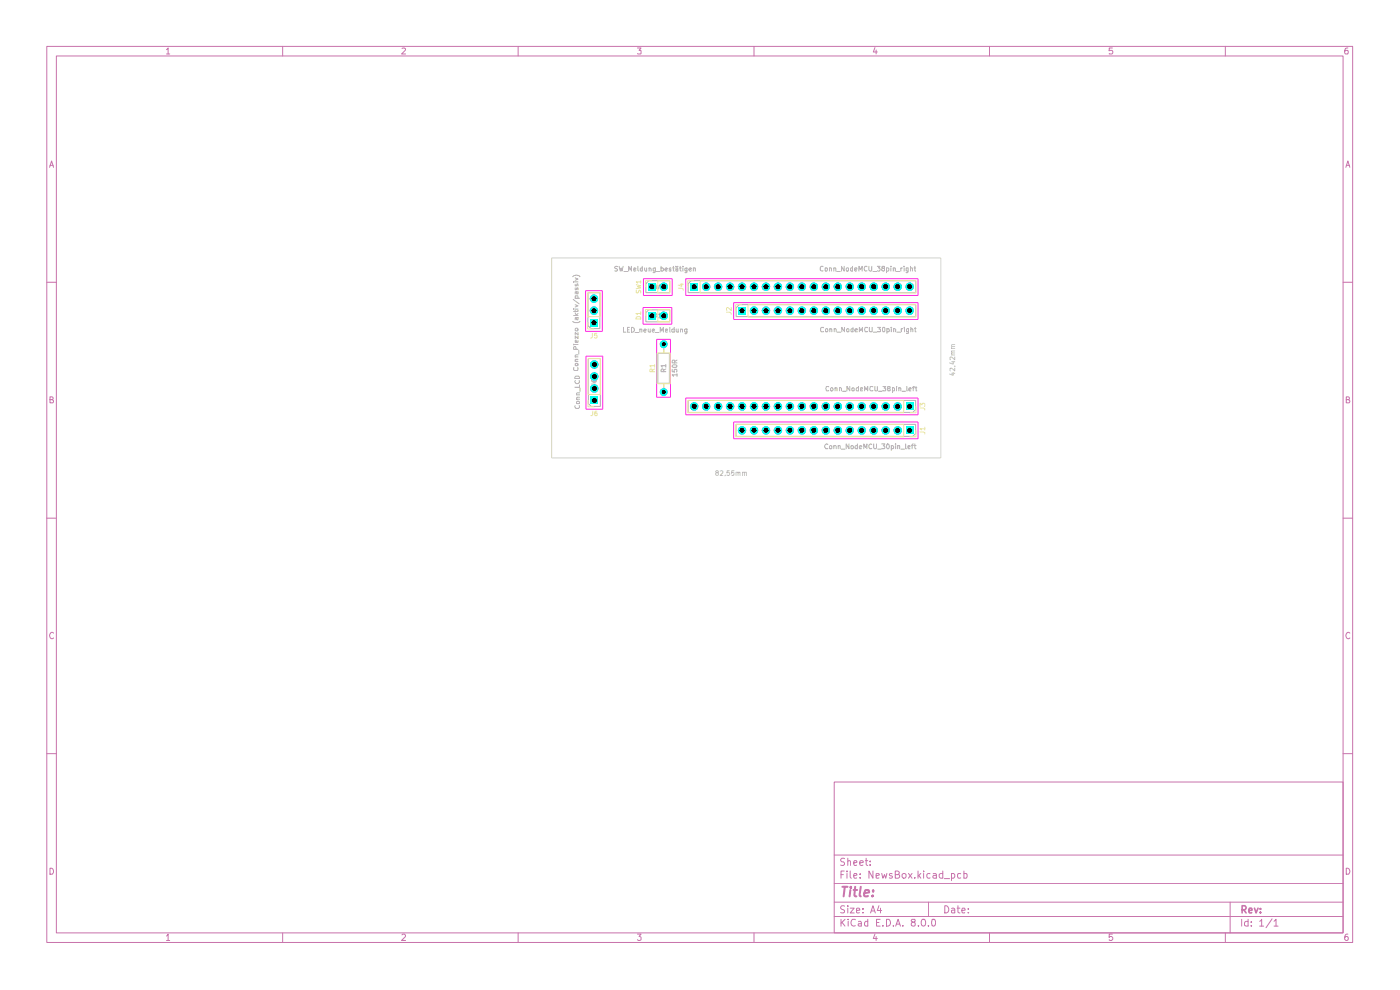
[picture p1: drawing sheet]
<svg xmlns="http://www.w3.org/2000/svg" width="297mm" height="210mm" viewBox="0 0 297 210" stroke-linecap="round" stroke-linejoin="round" font-family="sans-serif">
<g fill="none" stroke="#c872ab" stroke-width=".21">
<path d="M9.9 9.8h277.1v190.1h-277.1zM12 11.9h272.9v186h-272.9zM35.3 10.5l.4-.3v1.3M35.3 11.5h.7M60 9.8v2.1M85.3 10.3l.5-.1 .2 .3-.8 1h.8M109.9 9.8v2.1M135.2 10.2h.8l-.4 .5 .4 .1v.6h-.8M160 9.8v2.1M185.6 10.1l-.3 .9h.8M185.9 10.6v.9M209.9 9.8v2.1"/>
<path d="M236 10.2h-.7v.6h.7v.6h-.7M259.9 9.8v2.1M285.9 10.2l-.5 .1-.1 .4v.7l.6 .1v-.8h-.5l-.1 .2M10.5 35.5l.4-1.4 .5 1.4M10.6 35.1h.7M285.5 35.5l.4-1.4 .5 1.4M285.6 35.1h.7M9.9 59.9h2.1M284.9 59.9h2.1M10.6 84.8l.6-.1v-.4l-.6-.1v1.2h.6l.2-.4-.4-.2M285.6 84.8l.6-.1v-.4l-.6-.1v1.2h.6l.2-.4-.4-.2M9.9 109.9h2.1"/>
<path d="M284.9 109.9h2.1M11.4 134.3a.57 .57 0 0 0-.8 .1 .57 .57 0 0 0 0 .7l.3 .4 .5-.2M286.4 134.3a.57 .57 0 0 0-.8 .1 .57 .57 0 0 0 0 .7l.3 .4 .5-.2M9.9 159.9h2.1M284.9 159.9h2.1M177 165.9h107.9v32h-107.9zM10.6 184.2a.71 .71 0 0 1 .7 .4 .71 .71 0 0 1-.2 .8h-.5zM35.3 198.6l.4-.5v1.4M35.3 199.5h.7M60 197.9v2M85.3 198.3l.1-.2h.4l.2 .5-.8 .9h.8M109.9 197.9v2"/>
<path d="M135.2 198.1h.8l-.4 .5 .4 .2v.5l-.3 .2h-.3l-.2-.2M160 197.9v2M177 194.4h107.9M177 191.4h107.9M177 187.4h107.9M177 181.4h107.9M178.4 195v1.4M178.4 185.5h.5M178.6 195.6l.7 .8M179.1 184.8h-.7v1.5M179.2 192.2l-.6-.1-.3 .4 .3 .4 .5 .2v.5h-.8M179.2 182.1h-.6l-.3 .3 .3 .4h.3l.2 .2 .1 .3-.3 .3-.6-.1"/>
<path d="M179.3 195l-.9 .9M179.7 184.8v.1M179.7 185.3v1M179.9 192.1v.2M179.9 182.7l.1-.1h.4v1M179.9 182.1v1.5M179.9 192.6v1.1M179.9 195v.1M179.9 195.4v1M180.4 192.6h.8l-.8 1.1h.8M180.4 184.8v1.2l.2 .3M181.1 185.8l.7-.2-.2-.3-.4 .1-.1 .6 .2 .3 .4-.1"/>
<path d="M181.1 183.1l.7-.2-.2-.3h-.4l-.1 .7 .2 .3 .4-.1M181.5 195.1l-.6-.1a.74 .74 0 0 0-.4 1 .74 .74 0 0 0 1 .4M181.7 193.1h.7l-.2-.5-.5 .1v.9h.6M182.1 195.5h.5l.1 .9M182.4 183.1l.8-.2-.1-.3h-.5l-.2 .2 .1 .7h.6M182.5 186.1v.2M182.5 185.4v.1M182.7 195.9h-.6v.2l.1 .3h.5M183.1 193.6v.1M183.1 192.7v.2M183.6 182.6h.5M183.7 182.1v1.2l.4 .3"/>
<path d="M184.1 195.5l-.4-.1-.3 .4 .1 .6h.6M184.1 195v1.4M184.6 183.4v.2M184.6 182.6v.2M184.7 193.7l.5-1.6 .5 1.6M184.8 193.2h.7M185.2 184.8v1.5l-.9-1.5v1.5M185.6 198.1l-.3 1h.8M185.9 185.8l.6-.2v-.2h-.6v.8h.6M185.9 198.6v.9M185.9 195.7h.6M186.5 192.1l-.4 1h.9"/>
<path d="M186.7 195h-.8v1.4h.8M186.8 192.6v1.1M187 185.3l.3 1 .3-.8 .3 .8 .3-1M187.3 196.4h.1M188.1 195h.5a.78 .78 0 0 1 .3 .9 .78 .78 0 0 1-.8 .5zM189.3 185.4a.36 .36 0 0 0-.6 .1l.6 .4-.2 .4-.4-.1M189.5 196.4h.1M189.9 185.5l.7-.1 .2-.4-.4-.2h-.5v1.5h.6l.3-.2 .1-.3-.2-.3h-.3M190 196.4l.5-1.4 .5 1.4M190.2 196h.7M191.4 185.5a.47 .47 0 0 1 .4-.2 .47 .47 0 0 1 .4 .2v.4l-.3 .4-.4-.2zM191.5 196.4h.1"/>
<path d="M192.7 185.3l.8 1M193.5 185.3l-.8 1M193.7 195.6l-.4-.3 .2-.3h.6l.1 .3-.3 .3a.46 .46 0 0 0-.6 .3 .46 .46 0 0 0 .3 .5 .46 .46 0 0 0 .6-.2l-.1-.5-.2-.1M194.1 186.1v.2M194.8 184.8v1.5M194.8 196.4h.1M194.9 185.7l.4 .6M195.3 185.3l-.5 .6M195.6 195.1l.5-.1a.84 .84 0 0 1-.2 1.4h-.3l-.2-.5zM195.9 184.8v.1M195.9 185.3v1M197 196.4h.1"/>
<path d="M197 191.4v3M197.3 185.4l-.4-.1-.3 .2 .1 .6 .2 .2 .4-.1M197.7 195.1l.5-.1a.84 .84 0 0 1-.2 1.4h-.3l-.1-.5zM198 185.4h.6v.9M198.6 185.6l-.5 .1-.2 .2 .2 .4 .5-.1M200 185.4a.52 .52 0 0 0-.8 .1l.2 .7h.6M200 184.8v1.5M200.3 186.4h1.1M200.4 192.1a.77 .77 0 0 1 .9 .8 .77 .77 0 0 1-.9 .8zM201.9 192.7h.6v1M201.9 185.4l.4-.1 .2 .2v.6l-.2 .2-.4-.1M201.9 185.3v1.5"/>
<path d="M202.5 193.1h-.6v.5h.6M203.1 192.6h.5M203.2 192.1v1.4l.4 .2M203.8 185.4l-.4-.1-.3 .2 .1 .7h.6M204.1 193.1h.6l-.1-.5-.4 .1-.1 .8 .1 .2 .5-.1M204.5 185.4l.4-.1 .3 .2-.1 .7h-.6M204.5 184.8v1.5M205.4 193.6v.1M205.4 192.7v.2M209.9 197.9v2M236 198.1h-.7v.7l.2-.2h.3l.3 .3v.3l-.3 .3h-.3l-.2-.2M259.9 197.9v2"/>
<path d="M261 191.4v6.5M263.4 195v1.4M264.8 195.5l-.4-.1-.4 .4 .1 .6h.7M264.8 195v1.4M265.5 196.4h.1M265.5 195.5v.2M267.2 195.4l.5-.4v1.4M267.2 196.4h.9M269.9 194.9l-1.3 1.9M270.3 195.4l.4-.4v1.4M270.3 196.4h.8M285.6 184.2a.71 .71 0 0 1 .7 .4 .71 .71 0 0 1-.2 .8h-.5z"/>
<path d="M285.9 198.1l-.5 .2a.92 .92 0 0 0 .1 1.2l.4-.1 .1-.5-.2-.3h-.3l-.2 .3"/>
</g>
<path d="M263.5 193h.6a.47 .47 0 0 0 .3-.4 .47 .47 0 0 0-.3-.5h-.6v1.6M263.8 193l.6 .7M264.9 193.1h.7l-.1-.5-.5 .1-.1 .8 .2 .2 .4-.1M266.1 192.6l.4 1.1 .4-1.1M267.4 193.5v.2M267.4 192.7v.2" fill="none" stroke="#c872ab" stroke-width=".34"/>
<path d="M178.7 188.1h1.1M179.2 188.1l-.2 2M180.4 188.8l-.2 1.3M180.5 188.1v.3M181.1 188.8h.7M181.4 188.1l-.2 1.8 .5 .2M182.6 188.1l-.2 1.8 .2 .2M183.4 189.5l1-.2-.1-.4h-.8l-.2 1 .2 .2h.6M185.1 190l.1 .1h-.2l.1-.1v.1M185.2 188.9v.2" fill="none" stroke="#c872ab" stroke-width=".42"/>
<g fill="none" stroke="#afafaf" stroke-width=".21">
<path d="M121.5 58.7l.3-.3h.4h.6l.2 .3M121.7 59.8h.1M122 58.9l.6 .3-.6 .3M122 59.8h.6M131 56.6l-.3-.1-.3 .2v.1l.4 .2 .2 .3-.2 .2-.4-.1M131.3 56.5l.3 1 .2-.7 .1 .7 .3-1M132.4 57.6h.7M133.4 57.5v-1l.3 .8 .3-.8v1M134.5 57.2l.4-.1v-.2h-.4v.5h.4M135.3 56.5v.8l.2 .2M136.2 56.9h-.4v.5h.4M136.2 56.5v1"/>
<path d="M136.8 56.8v.5l.1 .2 .3-.1M137.2 56.8v.7M137.6 59.5h4.5v2.6h-5.1v-1.9zM137.7 56.9l.2-.1 .2 .2v.5M137.7 56.8v.7M139 56.8v.9l-.2 .1h-.3M139 56.9h-.5v.5h.5M139.2 57.6h.8M140.2 56.9l.4-.1 .1 .2v.3l-.1 .2-.4-.1M140.2 56.5v1M141.1 57.2l.5-.1-.2-.3-.3 .2v.3l.1 .2 .3-.1M142.3 56.9l-.2-.1-.2 .2 .4 .2v.2h-.4"/>
<path d="M142.7 56.8h.3M142.9 56.5v.9l.1 .1M143.4 56.9h.4v.6M143.4 56.5v.1M143.8 57.1l-.4 .1v.3l.4-.1M143.8 56.5v.1M144.1 56.8h.4M144.3 56.5v.8l.2 .2M144.9 56.5v.1M144.9 56.8v.7M145.7 56.8v1h-.4M145.7 56.9h-.4v.5h.4"/>
<path d="M146.2 57.2l.5-.1v-.2l-.4-.1-.1 .2v.3l.1 .2 .4-.1M146.6 59.5h47.6v2.6h-48.2v-1.9zM147.1 56.9h.4v.6M147.1 56.8v.7M174.6 56.6l-.4-.1-.2 .2v.6l.3 .2 .3-.1M175 56.9l.5-.1v.5l-.1 .2-.4-.1zM176 56.9h.4v.6M176 56.8v.7M176.9 56.9h.4v.6M176.9 56.8v.7M177.5 57.6h.7M179.1 56.5v1l-.6-1v1"/>
<path d="M179.6 56.8l.4 .1v.5h-.4zM180.9 56.8l-.5 .1v.5h.5M180.9 56.5v1M181.3 57.2l.5-.1-.1-.3-.4 .1v.4l.2 .2 .2-.1M182.2 57.5v-1l.4 .7 .3-.7v1M183.9 56.6l-.4-.1a.52 .52 0 0 0-.2 .6 .52 .52 0 0 0 .6 .3M184.3 56.5v.8l.3 .2 .3-.1v-.9M185.2 57.6h.7M186.1 56.5h.6l-.3 .3 .3 .3-.1 .3h-.5M187.3 56.9l-.3-.2 .2-.2h.4v.3l-.6 .3 .3 .4 .3-.1v-.4l-.1-.1M188.1 57.4h.4v-.6h-.4v1M189 56.5v.1"/>
<path d="M189 56.8v.7M189.5 56.9h.4v.6M189.5 56.8v.7M190.1 57.6h.8M191.1 56.8v.7M191.5 56.8h-.3l-.1 .2M191.8 56.5v.1M191.8 56.8v.7M192.6 57.4h-.4l.1-.6h.3v.9l-.1 .1h-.3M193.1 56.9h.5v.6M193.1 56.5v1M193.9 56.8h.3"/>
<path d="M194.1 56.5v.9l.1 .1M121.5 68.2l.4 .2h.7l.4-.2M121.6 63.5l1.3 1M121.7 73.1h.1M121.7 65.6h.1M121.7 66.9h.9M121.8 78l-.1 .4 .2 .2h.5l.2-.2-.1-.4M122 77.2h.6v.3l-.5 .1zM122 64.6l.6 .3-.6 .2M122 61.1l.1 .4 .3-.2v-.2h.2v.4M122 60.3v.3h.3l.2-.4 .1 .4M122 76.6h.6"/>
<path d="M122 75.7h.6M122 73.1h.6M122 66.5l.4 .4M122 65.8v.4M122 65.6h.6M122.2 74.1v-.4l-.2-.2-.3 .1v.5h.9M122.2 69.6l.4 .2v.3h-.6v-.3zM122.2 67.3l.2 .5h.2v-.5h-.5l-.1 .5M122.2 61.9l.2 .4h.2v-.4h-.6v.4M122.2 79.8h.5l.3 .2v.3h-1.1v-.3zM122.6 76.2h-.5v.4M122.6 75.3h-.5v.4"/>
<path d="M122.6 72.2l-.1 .5h-.4l-.1-.5h.2l.2 .5M122.6 71.3v.5l-.6-.5v.5M122.6 70.5v.6l-.6-.6v.6M122.6 65.8v.3h-.9M122.6 63.3l-.1-.5h-.5v.5h1M122.6 66.5l-.3 .3M122.8 74.4v.7M124.7 62.1h2.6v7.6h-1.9l-.7-.6zM124.8 76.1h2.6v10.1h-2l-.6-.6zM125.5 66.2h.7l.2 .2v.3M125.5 65.3v.5h.4v-.5l.5 .1-.1 .4M132.3 69.4v1.1h.5"/>
<path d="M133.1 70h.4M133.5 69.4h-.4v1.1h.4M134 69.4l.6 .3v.5l-.4 .3h-.2zM134.7 70.5h.8M135.7 69.9h.5v.6M135.7 69.8v.7M136.6 70.1l.5-.1-.2-.2-.3 .2v.3l.2 .2 .2-.1M137.5 69.8v.5l.2 .2 .2-.1M137.6 65.7h4.5v2.6h-5.1v-2zM137.9 69.8v.7M138.4 70.1l.5-.1-.2-.2-.3 .2v.3l.1 .2 .3-.1M138.8 66.4h.2l.4 .4-.4 .6h-.2z"/>
<path d="M138.8 60.3h-.5v.4l.3 .1 .2 .3-.2 .2-.4-.1M139 70.5h.8M139.1 60.3l.3 1 .2-.7 .1 .7 .3-1M139.6 75h2.4v6.3h-2.4zM139.7 66.7l.3-.3v1M139.7 67.4h.6M140.1 70.5v-1.1l.3 .8 .3-.8v1.1M140.3 60.6l.3-.3v1M140.3 61.3h.6M140.7 78.8v-.5h-.3l-.2 .5h1M140.8 73v2M141.2 70.1l.4-.1-.1-.2-.3 .1v.5h.4"/>
<path d="M141.2 77.6h-1l.3 .3M141.2 78.3l-.5 .3M141.2 77.3v.6M142.1 69.4l.1 1.1M142.6 78.3v.5l.5 .1-.1-.5 .5-.1v.6M142.6 77.6l.2-.2h.6l.2 .3-.2 .2h-.6zM143 69.9l-.3-.1-.2 .2v.3l.2 .2 .3-.1M143 69.4v1.1M143.1 77v-.5l-.4-.1-.1 .6h1M143.4 69.8v.5l.2 .2 .3-.1M143.6 79.5h-1l.3 .4M143.6 79.3v.6"/>
<path d="M143.6 76.4l-.5 .3M143.9 69.8v.7M144.4 69.9h.4v.6M144.4 69.8v.7M145.7 69.8v.8l-.1 .2-.3-.1M145.7 69.9l-.3-.1-.2 .2v.3l.2 .2 .3-.1M156.8 64.6h37.4v2.6h-38.1v-1.9zM169.8 60.3v.7l-.4 .3M170.5 60.2l-.3 .8h.6M170.7 60.6v.7M174.7 69.5l-.4-.1-.2 .2v.6l.2 .2 .4-.1M174.9 65.4v.8l-.4 .2"/>
<path d="M175.1 69.9l.2-.2 .2 .1v.6l-.4-.1zM175.3 65.5l.5-.1 .1 .2-.6 .8h.6M176 69.9l.2-.2 .3 .2v.5M176 69.7v.7M177 69.9l.1-.2 .3 .2v.5M177 69.7v.7M177.6 70.5h.7M179.2 69.4v1l-.6-1v1M179.7 69.8l.2-.1 .2 .2-.1 .5h-.3zM181 69.4v1h-.4l-.1-.5 .2-.2 .3 .1M181.4 70h.5v-.2l-.4-.1-.1 .2v.4l.5 .1M182.3 70.4v-1l.3 .7 .4-.7v1"/>
<path d="M184 69.5l-.4-.1-.2 .5 .2 .5 .4-.1M184.4 69.4v.8l.2 .2 .4-.1v-.9M185.3 70.5h.7M186.2 69.4h.6l-.3 .4 .3 .2-.1 .4-.5-.1M187.3 69.4h.3l.1 .2-.1 .8h-.3l-.1-.2zM188.2 69.8l.3-.1 .2 .3-.1 .4h-.4M188.2 69.7v1M189.1 69.4v.1M189.1 69.7v.7M189.6 69.9l.1-.2 .3 .2v.5M189.6 69.7v.7M190.3 70.5h.7"/>
<path d="M191.2 69.7v.7M191.5 69.7l-.3 .3M191.9 69.4v.1M191.9 69.7v.7M192.7 69.7v.9l-.4 .1M192.7 69.8l-.2-.1-.2 .2v.4l.4 .1M193.2 69.9l.2-.2 .3 .2v.5M193.2 69.4v1M194 69.7h.3M194.2 69.4v1h.1M122 86l-.1 .3 .3 .3h.5l.3-.3-.1-.3M122 80.7a.47 .47 0 0 0 .4 .7 .47 .47 0 0 0 .5-.7"/>
<path d="M122.3 85.3l.1-.2h.4l.2 .3-.1 .2h-.5zM122.3 84.7h.7M122.3 83.8h.7M123 84.3h-.6l-.1 .1 .1 .3M123 83.3h-.6l-.1 .2 .1 .3M123 81.6v.5h-1.1M123 82.3v.8M125.5 81.5h.8l.2 .4M125.5 80.6l.3 .4h.6l.1-.3-.2-.2-.4 .1v.4h.2M140.8 81.3v1.9M146 84.9h48.2v2l-.5 .6h-47.7zM156.1 90h38.1v2l-.5 .6h-37.6z"/>
<path d="M169.8 85.7v.8l-.4 .2M170.2 85.7h.6l-.3 .3 .3 .3-.1 .3h-.5M174.9 90.8v.8l-.4 .2M175.3 91l.3-.2v1M175.3 91.8h.6M175.6 94.3l-.3-.1-.4 .4 .3 .6 .4-.1M175.8 82.1l-.4-.1-.2 .4 .2 .5 .4-.1M176 94.6h.5l-.1 .6h-.4zM176.2 82.4l.2-.2 .2 .1v.6l-.4-.1zM176.9 94.6l.3-.1 .2 .2v.5M176.9 94.5v.7M177.1 82.4l.2-.2 .3 .1v.6"/>
<path d="M177.1 82.2v.7M177.8 94.6h.4v.6M177.8 94.5v.7M178.1 82.4l.1-.2 .3 .2v.5M178.1 82.2v.7M178.5 95.3h.8M178.8 83h.7M180.1 94.2v1l-.6-1v1M180.3 82v.9l-.6-.9v.9M180.5 94.6h.5v.6l-.5-.1zM180.8 82.3l.2-.1 .2 .2-.1 .5h-.3zM181.9 94.2v1h-.4v-.6h.4"/>
<path d="M182.1 82v.9h-.4v-.6h.4M182.3 94.8h.5l-.2-.3-.3 .2v.3l.1 .2h.3M182.6 82.6l.4-.1-.1-.3-.3 .1v.6h.4M183.2 95.2v-1l.4 .7 .3-.7v1M183.4 82.9v-.9l.3 .7 .4-.7v.9M184.9 94.3l-.2-.1-.4 .2v.5l.2 .3 .4-.1M185.2 82.1l-.4-.1-.3 .4 .1 .4h.6M185.4 94.2v1h.5v-.2v-.8M185.6 82l.1 .9 .4-.1v-.8M186.2 95.3h.8M186.4 83h.7M187 94.2h.7l-.3 .4 .3 .2v.2l-.1 .2-.6-.1"/>
<path d="M187.3 82h.6l-.3 .3 .3 .1v.4h-.6M188.2 94.3l.1-.1a.53 .53 0 0 1 .4 .5 .53 .53 0 0 1-.5 .5l-.1-.4zM188.5 82.4l-.2-.3 .4-.1 .1 .2-.5 .3 .1 .4 .4-.1v-.3l-.1-.1M189.1 94.6l.2-.1 .3 .3-.2 .4h-.3M189.1 94.5v1M189.3 82.3l.3-.1 .2 .2v.4l-.5 .1M189.3 82.2v1M190 94.2v.1M190 94.5v.7M190.2 82v.1M190.2 82.2v.7M190.4 94.6h.5v.6"/>
<path d="M190.4 94.5v.7M190.7 82.4l.2-.2 .2 .2v.5M190.7 82.2v.7M191.1 95.3h.8M191.4 83h.7M192.1 94.2v1h.2M192.4 82l.1 .9M192.6 94.8h.5v-.2h-.5v.6h.5M192.8 82.6l.5-.1-.2-.3-.3 .2v.4l.4 .1M193.4 94.5h.3M193.6 82.2h.4M193.7 94.2l-.2 .1v.9"/>
<path d="M193.9 94.5h.4M194 82h-.3v.9M194.1 94.2v.8l.2 .2M194.2 82.2h.3M194.3 82v.9h.2"/>
</g>
<path d="M136.5 59.1h6.1v3.6h-6.1zM145.5 59.1h49.3v3.6h-49.3zM124.2 61.7h3.6v8.6h-3.6zM124.3 75.5h3.6v11.3h-3.6zM136.4 65.2h6.1v3.6h-6.1zM139.3 72h3v12.3h-3zM155.6 64.2h39.2v3.6h-39.2zM145.5 84.4h49.3v3.6h-49.3zM155.6 89.5h39.2v3.6h-39.2z" fill="none" stroke="#ff26e2" stroke-width=".21"/>
<g fill="none" stroke="#f2eda1" stroke-width=".21">
<path d="M135.9 59.8h-.9l.2 .2M135.9 59.5v.5M138.3 59.5h-1.4v1.3M139.6 59.5h2.5v2.7h-2.5zM147.3 59.5h-1.4v1.3M148.5 59.5h45.8v2.7h-45.8zM124.7 62.1h2.7v5.1h-2.7zM124.7 68.4v1.4h1.3M124.7 76.1h2.7v7.6h-2.7zM125.7 70.7v.9l-.4 .1M126.6 70.7h-.4l-.1 .4h.4l.2 .1-.1 .4-.3 .1-.2-.1M135 67.3l.1-.1h.6l.2 .1v.4h-1z"/>
<path d="M135 61.6v.5a.36 .36 0 0 0 .4-.1 .36 .36 0 0 0 .1-.3h.4v.5M135 60.4l.9 .2-.7 .2 .7 .3-.9 .1M135.9 66.5h-1l.3 .2M135.9 66.1v.6M138.3 65.6h-1.4v1.4M138.4 78.8v-.5h-.4l-.1 .5h1M138.9 77.6h-1l.2 .3M138.9 78.3l-.5 .3M138.9 77.3v.6M139.4 74.9h2.8v6.5h-2.8zM139.6 65.6h2.5v2.7h-2.5zM140.8 74.1v.8"/>
<path d="M144 61.1h.6l.4 .5M144.3 60.3h.7M144.6 60.1v.6l-.7-.2M154.1 66.2h.7l.3 .5M155.1 65.2v.7l-.7-.7-.3 .2 .1 .4M157.4 64.6h-1.3v1.3M158.7 64.6h35.6v2.6h-35.6zM124.7 84.9v1.4h1.4M125.8 87.2v.7l-.2 .3h-.3M126.6 87.2l-.4 .2v.7h.5v-.4l-.4-.1-.1 .1M140.8 81.4v.7M145.9 84.9h45.8v2.7h-45.8z"/>
<path d="M156.1 90h35.6v2.6h-35.6zM194.3 86.2v1.4h-1.3M194.3 91.3v1.3h-1.3M195.2 91.6h.7l.3 .2v.3M195.2 86.5h.7l.3 .2v.3M195.2 86.2v-.7l.4 .4 .2-.4h.2l.2 .2-.1 .5M196.2 91h-1l.3 .2M196.2 90.6v.6"/>
</g>
<g fill="#d864ff">
<path d="M192.1 90.4h1.7v1.7h-1.7z"/>
<path d="M192.1 85.4h1.7v1.7h-1.7z"/>
<path d="M125.2 84.1h1.7v1.7h-1.7z"/>
<path d="M125.2 67.6h1.7v1.7h-1.7z"/>
<path d="M137.4 66.1h1.7v1.7h-1.7z"/>
<path d="M156.6 65h1.7v1.7h-1.7z"/>
<path d="M137.4 60h1.7v1.7h-1.7z"/>
<path d="M146.4 60h1.7v1.7h-1.7z"/>
<circle cx="157.4" cy="91.4" r=".86"/>
<circle cx="159.9" cy="91.4" r=".86"/>
<circle cx="162.5" cy="91.4" r=".86"/>
<circle cx="165" cy="91.4" r=".86"/>
<circle cx="167.6" cy="91.4" r=".86"/>
<circle cx="170.1" cy="91.4" r=".86"/>
<circle cx="172.6" cy="91.4" r=".86"/>
<circle cx="175.2" cy="91.4" r=".86"/>
<circle cx="177.7" cy="91.4" r=".86"/>
<circle cx="180.3" cy="91.4" r=".86"/>
<circle cx="182.8" cy="91.4" r=".86"/>
<circle cx="185.3" cy="91.4" r=".86"/>
<circle cx="187.9" cy="91.4" r=".86"/>
<circle cx="190.4" cy="91.4" r=".86"/>
<circle cx="147.2" cy="86.3" r=".86"/>
<circle cx="149.8" cy="86.3" r=".86"/>
<circle cx="152.3" cy="86.3" r=".86"/>
<circle cx="154.9" cy="86.3" r=".86"/>
<circle cx="157.4" cy="86.3" r=".86"/>
<circle cx="159.9" cy="86.3" r=".86"/>
<circle cx="162.5" cy="86.3" r=".86"/>
<circle cx="165" cy="86.3" r=".86"/>
<circle cx="167.6" cy="86.3" r=".86"/>
<circle cx="170.1" cy="86.3" r=".86"/>
<circle cx="172.6" cy="86.3" r=".86"/>
<circle cx="175.2" cy="86.3" r=".86"/>
<circle cx="177.7" cy="86.3" r=".86"/>
<circle cx="180.3" cy="86.3" r=".86"/>
<circle cx="182.8" cy="86.3" r=".86"/>
<circle cx="185.3" cy="86.3" r=".86"/>
<circle cx="187.9" cy="86.3" r=".86"/>
<circle cx="190.4" cy="86.3" r=".86"/>
<circle cx="140.8" cy="83.2" r=".81"/>
<circle cx="126.1" cy="82.4" r=".84"/>
<circle cx="126.1" cy="79.9" r=".84"/>
<circle cx="126.1" cy="77.4" r=".84"/>
<circle cx="140.8" cy="73" r=".81"/>
<circle cx="140.8" cy="67" r=".88"/>
<circle cx="126" cy="65.9" r=".84"/>
<circle cx="159.9" cy="66" r=".86"/>
<circle cx="162.5" cy="66" r=".86"/>
<circle cx="165" cy="66" r=".86"/>
<circle cx="167.6" cy="66" r=".86"/>
<circle cx="170.1" cy="66" r=".86"/>
<circle cx="172.6" cy="66" r=".86"/>
<circle cx="175.2" cy="66" r=".86"/>
<circle cx="177.7" cy="66" r=".86"/>
<circle cx="180.3" cy="66" r=".86"/>
<circle cx="182.8" cy="66" r=".86"/>
<circle cx="185.3" cy="66" r=".86"/>
<circle cx="187.9" cy="66" r=".86"/>
<circle cx="190.4" cy="66" r=".86"/>
<circle cx="193" cy="66" r=".86"/>
<circle cx="126" cy="63.4" r=".84"/>
<circle cx="140.8" cy="60.9" r=".86"/>
<circle cx="149.8" cy="60.9" r=".86"/>
<circle cx="152.3" cy="60.9" r=".86"/>
<circle cx="154.9" cy="60.9" r=".86"/>
<circle cx="157.4" cy="60.9" r=".86"/>
<circle cx="159.9" cy="60.9" r=".86"/>
<circle cx="162.5" cy="60.9" r=".86"/>
<circle cx="165" cy="60.9" r=".86"/>
<circle cx="167.6" cy="60.9" r=".86"/>
<circle cx="170.1" cy="60.9" r=".86"/>
<circle cx="172.6" cy="60.9" r=".86"/>
<circle cx="175.2" cy="60.9" r=".86"/>
<circle cx="177.7" cy="60.9" r=".86"/>
<circle cx="180.3" cy="60.9" r=".86"/>
<circle cx="182.8" cy="60.9" r=".86"/>
<circle cx="185.3" cy="60.9" r=".86"/>
<circle cx="187.9" cy="60.9" r=".86"/>
<circle cx="190.4" cy="60.9" r=".86"/>
<circle cx="193" cy="60.9" r=".86"/>
<circle cx="126.1" cy="79.9" r=".89"/>
<circle cx="126.1" cy="82.4" r=".89"/>
<circle cx="126.1" cy="77.3" r=".89"/>
<circle cx="140.8" cy="60.8" r=".89"/>
<circle cx="157.4" cy="60.8" r=".89"/>
<circle cx="149.8" cy="60.8" r=".89"/>
<circle cx="152.3" cy="60.8" r=".89"/>
<circle cx="154.9" cy="60.8" r=".89"/>
<circle cx="172.7" cy="60.8" r=".89"/>
<circle cx="140.8" cy="67" r=".89"/>
<circle cx="126" cy="63.4" r=".89"/>
<circle cx="126" cy="65.9" r=".89"/>
<circle cx="154.9" cy="86.2" r=".89"/>
<circle cx="152.3" cy="86.2" r=".89"/>
<circle cx="149.8" cy="86.2" r=".89"/>
<circle cx="147.3" cy="86.2" r=".89"/>
<circle cx="140.8" cy="83.2" r=".8"/>
<circle cx="140.8" cy="73" r=".8"/>
<circle cx="190.4" cy="91.3" r=".89"/>
<circle cx="187.9" cy="91.3" r=".89"/>
<circle cx="190.4" cy="86.2" r=".89"/>
<circle cx="187.9" cy="86.2" r=".89"/>
<circle cx="185.4" cy="91.3" r=".89"/>
<circle cx="185.4" cy="86.2" r=".89"/>
<circle cx="180.3" cy="65.9" r=".89"/>
<circle cx="185.4" cy="65.9" r=".89"/>
<circle cx="180.3" cy="60.8" r=".89"/>
<circle cx="182.8" cy="65.9" r=".89"/>
<circle cx="182.8" cy="60.8" r=".89"/>
<circle cx="185.4" cy="60.8" r=".89"/>
<circle cx="190.4" cy="65.9" r=".89"/>
<circle cx="190.4" cy="60.8" r=".89"/>
<circle cx="187.9" cy="60.8" r=".89"/>
<circle cx="193" cy="65.9" r=".89"/>
<circle cx="187.9" cy="65.9" r=".89"/>
<circle cx="193" cy="60.8" r=".89"/>
<circle cx="175.2" cy="60.8" r=".89"/>
<circle cx="175.2" cy="65.9" r=".89"/>
<circle cx="177.7" cy="65.9" r=".89"/>
<circle cx="172.7" cy="65.9" r=".89"/>
<circle cx="177.7" cy="60.8" r=".89"/>
<circle cx="177.7" cy="91.3" r=".89"/>
<circle cx="177.7" cy="86.2" r=".89"/>
<circle cx="175.2" cy="91.3" r=".89"/>
<circle cx="175.2" cy="86.2" r=".89"/>
<circle cx="172.7" cy="91.3" r=".89"/>
<circle cx="172.7" cy="86.2" r=".89"/>
<circle cx="180.3" cy="91.3" r=".89"/>
<circle cx="180.3" cy="86.2" r=".89"/>
<circle cx="182.8" cy="86.2" r=".89"/>
<circle cx="182.8" cy="91.3" r=".89"/>
<circle cx="160" cy="60.8" r=".89"/>
<circle cx="162.5" cy="65.9" r=".89"/>
<circle cx="160" cy="65.9" r=".89"/>
<circle cx="162.5" cy="60.8" r=".89"/>
<circle cx="165" cy="65.9" r=".89"/>
<circle cx="167.6" cy="60.8" r=".89"/>
<circle cx="170.1" cy="65.9" r=".89"/>
<circle cx="165" cy="60.8" r=".89"/>
<circle cx="167.6" cy="65.9" r=".89"/>
<circle cx="170.1" cy="60.8" r=".89"/>
<circle cx="160" cy="86.2" r=".89"/>
<circle cx="162.5" cy="91.3" r=".89"/>
<circle cx="160" cy="91.3" r=".89"/>
<circle cx="157.4" cy="91.3" r=".89"/>
<circle cx="162.5" cy="86.2" r=".89"/>
<circle cx="157.4" cy="86.2" r=".89"/>
<circle cx="167.6" cy="91.3" r=".89"/>
<circle cx="170.1" cy="91.3" r=".89"/>
<circle cx="170.1" cy="86.2" r=".89"/>
<circle cx="165" cy="91.3" r=".89"/>
<circle cx="167.6" cy="86.2" r=".89"/>
<circle cx="165" cy="86.2" r=".89"/>
</g>
<path d="M117 54.7h82.6v42.4h-82.6z" fill="none" stroke="#d0d2cd" stroke-width=".21"/>
<g fill="none" stroke="#c2c2c2" stroke-width=".21">
<path d="M201.9 79.2h.6M201.9 76.7h.6M201.9 75.3h.6M201.9 73.9h.6M202.2 79v.6l-.8-.2M202.2 76.6v.6l-.8-.2M202.5 77.7h.1M202.5 78.1v.6l-.7-.6-.3 .1 .1 .5M202.5 75.7v.6l-.7-.6-.3 .1 .1 .5M202.5 74.9h-.6l.1 .4M202.5 74.4h-.6l.1 .5M202.5 73.5h-.5v.4"/>
<path d="M202.5 73.1h-.5v.4M152.8 99.9h.6v.4l-.6 .6h.6M154.7 99.8h-.4l-.1 .6 .4-.2 .2 .5-.2 .2-.4-.1M155.7 99.8h-.5v.6l.1-.2 .4 .2v.4h-.5M152 100.3l-.2-.3 .5-.2 .1 .3-.6 .3 .2 .5 .4-.2-.1-.4M153.9 100.8l-.1 .1M156.1 100.3l.5-.1v.7M156.1 100.2v.7M156.6 100.4l.1-.2h.3v.7M157.5 100.3l.4-.1v.7M157.5 100.2v.7M157.9 100.4l.1-.2h.3v.7"/>
</g>
<g fill="#02ffee">
<path d="M192.1 90.4h1.7v1.7h-1.7z"/>
<path d="M192.1 85.4h1.7v1.7h-1.7z"/>
<path d="M125.2 84.1h1.7v1.7h-1.7z"/>
<path d="M125.2 67.6h1.7v1.7h-1.7z"/>
<path d="M137.4 66.1h1.7v1.7h-1.7z"/>
<path d="M156.6 65h1.7v1.7h-1.7z"/>
<path d="M137.4 60h1.7v1.7h-1.7z"/>
<path d="M146.4 60h1.7v1.7h-1.7z"/>
<circle cx="157.4" cy="91.4" r=".86"/>
<circle cx="159.9" cy="91.4" r=".86"/>
<circle cx="162.5" cy="91.4" r=".86"/>
<circle cx="165" cy="91.4" r=".86"/>
<circle cx="167.6" cy="91.4" r=".86"/>
<circle cx="170.1" cy="91.4" r=".86"/>
<circle cx="172.6" cy="91.4" r=".86"/>
<circle cx="175.2" cy="91.4" r=".86"/>
<circle cx="177.7" cy="91.4" r=".86"/>
<circle cx="180.3" cy="91.4" r=".86"/>
<circle cx="182.8" cy="91.4" r=".86"/>
<circle cx="185.3" cy="91.4" r=".86"/>
<circle cx="187.9" cy="91.4" r=".86"/>
<circle cx="190.4" cy="91.4" r=".86"/>
<circle cx="147.2" cy="86.3" r=".86"/>
<circle cx="149.8" cy="86.3" r=".86"/>
<circle cx="152.3" cy="86.3" r=".86"/>
<circle cx="154.9" cy="86.3" r=".86"/>
<circle cx="157.4" cy="86.3" r=".86"/>
<circle cx="159.9" cy="86.3" r=".86"/>
<circle cx="162.5" cy="86.3" r=".86"/>
<circle cx="165" cy="86.3" r=".86"/>
<circle cx="167.6" cy="86.3" r=".86"/>
<circle cx="170.1" cy="86.3" r=".86"/>
<circle cx="172.6" cy="86.3" r=".86"/>
<circle cx="175.2" cy="86.3" r=".86"/>
<circle cx="177.7" cy="86.3" r=".86"/>
<circle cx="180.3" cy="86.3" r=".86"/>
<circle cx="182.8" cy="86.3" r=".86"/>
<circle cx="185.3" cy="86.3" r=".86"/>
<circle cx="187.9" cy="86.3" r=".86"/>
<circle cx="190.4" cy="86.3" r=".86"/>
<circle cx="140.8" cy="83.2" r=".81"/>
<circle cx="126.1" cy="82.4" r=".84"/>
<circle cx="126.1" cy="79.9" r=".84"/>
<circle cx="126.1" cy="77.4" r=".84"/>
<circle cx="140.8" cy="73" r=".81"/>
<circle cx="140.8" cy="67" r=".88"/>
<circle cx="126" cy="65.9" r=".84"/>
<circle cx="159.9" cy="66" r=".86"/>
<circle cx="162.5" cy="66" r=".86"/>
<circle cx="165" cy="66" r=".86"/>
<circle cx="167.6" cy="66" r=".86"/>
<circle cx="170.1" cy="66" r=".86"/>
<circle cx="172.6" cy="66" r=".86"/>
<circle cx="175.2" cy="66" r=".86"/>
<circle cx="177.7" cy="66" r=".86"/>
<circle cx="180.3" cy="66" r=".86"/>
<circle cx="182.8" cy="66" r=".86"/>
<circle cx="185.3" cy="66" r=".86"/>
<circle cx="187.9" cy="66" r=".86"/>
<circle cx="190.4" cy="66" r=".86"/>
<circle cx="193" cy="66" r=".86"/>
<circle cx="126" cy="63.4" r=".84"/>
<circle cx="140.8" cy="60.9" r=".86"/>
<circle cx="149.8" cy="60.9" r=".86"/>
<circle cx="152.3" cy="60.9" r=".86"/>
<circle cx="154.9" cy="60.9" r=".86"/>
<circle cx="157.4" cy="60.9" r=".86"/>
<circle cx="159.9" cy="60.9" r=".86"/>
<circle cx="162.5" cy="60.9" r=".86"/>
<circle cx="165" cy="60.9" r=".86"/>
<circle cx="167.6" cy="60.9" r=".86"/>
<circle cx="170.1" cy="60.9" r=".86"/>
<circle cx="172.6" cy="60.9" r=".86"/>
<circle cx="175.2" cy="60.9" r=".86"/>
<circle cx="177.7" cy="60.9" r=".86"/>
<circle cx="180.3" cy="60.9" r=".86"/>
<circle cx="182.8" cy="60.9" r=".86"/>
<circle cx="185.3" cy="60.9" r=".86"/>
<circle cx="187.9" cy="60.9" r=".86"/>
<circle cx="190.4" cy="60.9" r=".86"/>
<circle cx="193" cy="60.9" r=".86"/>
<circle cx="126.1" cy="79.9" r=".89"/>
<circle cx="126.1" cy="82.4" r=".89"/>
<circle cx="126.1" cy="77.3" r=".89"/>
<circle cx="140.8" cy="60.8" r=".89"/>
<circle cx="157.4" cy="60.8" r=".89"/>
<circle cx="149.8" cy="60.8" r=".89"/>
<circle cx="152.3" cy="60.8" r=".89"/>
<circle cx="154.9" cy="60.8" r=".89"/>
<circle cx="172.7" cy="60.8" r=".89"/>
<circle cx="140.8" cy="67" r=".89"/>
<circle cx="126" cy="63.4" r=".89"/>
<circle cx="126" cy="65.9" r=".89"/>
<circle cx="154.9" cy="86.2" r=".89"/>
<circle cx="152.3" cy="86.2" r=".89"/>
<circle cx="149.8" cy="86.2" r=".89"/>
<circle cx="147.3" cy="86.2" r=".89"/>
<circle cx="140.8" cy="83.2" r=".8"/>
<circle cx="140.8" cy="73" r=".8"/>
<circle cx="190.4" cy="91.3" r=".89"/>
<circle cx="187.9" cy="91.3" r=".89"/>
<circle cx="190.4" cy="86.2" r=".89"/>
<circle cx="187.9" cy="86.2" r=".89"/>
<circle cx="185.4" cy="91.3" r=".89"/>
<circle cx="185.4" cy="86.2" r=".89"/>
<circle cx="180.3" cy="65.9" r=".89"/>
<circle cx="185.4" cy="65.9" r=".89"/>
<circle cx="180.3" cy="60.8" r=".89"/>
<circle cx="182.8" cy="65.9" r=".89"/>
<circle cx="182.8" cy="60.8" r=".89"/>
<circle cx="185.4" cy="60.8" r=".89"/>
<circle cx="190.4" cy="65.9" r=".89"/>
<circle cx="190.4" cy="60.8" r=".89"/>
<circle cx="187.9" cy="60.8" r=".89"/>
<circle cx="193" cy="65.9" r=".89"/>
<circle cx="187.9" cy="65.9" r=".89"/>
<circle cx="193" cy="60.8" r=".89"/>
<circle cx="175.2" cy="60.8" r=".89"/>
<circle cx="175.2" cy="65.9" r=".89"/>
<circle cx="177.7" cy="65.9" r=".89"/>
<circle cx="172.7" cy="65.9" r=".89"/>
<circle cx="177.7" cy="60.8" r=".89"/>
<circle cx="177.7" cy="91.3" r=".89"/>
<circle cx="177.7" cy="86.2" r=".89"/>
<circle cx="175.2" cy="91.3" r=".89"/>
<circle cx="175.2" cy="86.2" r=".89"/>
<circle cx="172.7" cy="91.3" r=".89"/>
<circle cx="172.7" cy="86.2" r=".89"/>
<circle cx="180.3" cy="91.3" r=".89"/>
<circle cx="180.3" cy="86.2" r=".89"/>
<circle cx="182.8" cy="86.2" r=".89"/>
<circle cx="182.8" cy="91.3" r=".89"/>
<circle cx="160" cy="60.8" r=".89"/>
<circle cx="162.5" cy="65.9" r=".89"/>
<circle cx="160" cy="65.9" r=".89"/>
<circle cx="162.5" cy="60.8" r=".89"/>
<circle cx="165" cy="65.9" r=".89"/>
<circle cx="167.6" cy="60.8" r=".89"/>
<circle cx="170.1" cy="65.9" r=".89"/>
<circle cx="165" cy="60.8" r=".89"/>
<circle cx="167.6" cy="65.9" r=".89"/>
<circle cx="170.1" cy="60.8" r=".89"/>
<circle cx="160" cy="86.2" r=".89"/>
<circle cx="162.5" cy="91.3" r=".89"/>
<circle cx="160" cy="91.3" r=".89"/>
<circle cx="157.4" cy="91.3" r=".89"/>
<circle cx="162.5" cy="86.2" r=".89"/>
<circle cx="157.4" cy="86.2" r=".89"/>
<circle cx="167.6" cy="91.3" r=".89"/>
<circle cx="170.1" cy="91.3" r=".89"/>
<circle cx="170.1" cy="86.2" r=".89"/>
<circle cx="165" cy="91.3" r=".89"/>
<circle cx="167.6" cy="86.2" r=".89"/>
<circle cx="165" cy="86.2" r=".89"/>
</g>
<g fill="#000">
<circle cx="126" cy="68.4" r=".55"/>
<circle cx="126" cy="63.4" r=".55"/>
<circle cx="126" cy="65.9" r=".55"/>
<circle cx="126.1" cy="77.3" r=".55"/>
<circle cx="126.1" cy="79.9" r=".55"/>
<circle cx="138.3" cy="67" r=".55"/>
<circle cx="138.3" cy="60.8" r=".55"/>
<circle cx="140.8" cy="73" r=".47"/>
<circle cx="140.8" cy="67" r=".55"/>
<circle cx="140.8" cy="60.8" r=".55"/>
<circle cx="147.3" cy="60.8" r=".55"/>
<circle cx="149.8" cy="60.8" r=".55"/>
<circle cx="152.3" cy="60.8" r=".55"/>
<circle cx="154.9" cy="60.8" r=".55"/>
<circle cx="157.4" cy="60.8" r=".55"/>
<circle cx="157.4" cy="65.9" r=".55"/>
<circle cx="160" cy="60.8" r=".55"/>
<circle cx="160" cy="65.9" r=".55"/>
<circle cx="162.5" cy="60.8" r=".55"/>
<circle cx="162.5" cy="65.9" r=".55"/>
<circle cx="165" cy="60.8" r=".55"/>
<circle cx="165" cy="65.9" r=".55"/>
<circle cx="167.6" cy="60.8" r=".55"/>
<circle cx="167.6" cy="65.9" r=".55"/>
<circle cx="170.1" cy="60.8" r=".55"/>
<circle cx="170.1" cy="65.9" r=".55"/>
<circle cx="172.7" cy="60.8" r=".55"/>
<circle cx="172.7" cy="65.9" r=".55"/>
<circle cx="175.2" cy="60.8" r=".55"/>
<circle cx="175.2" cy="65.9" r=".55"/>
<circle cx="177.7" cy="60.8" r=".55"/>
<circle cx="177.7" cy="65.9" r=".55"/>
<circle cx="180.3" cy="60.8" r=".55"/>
<circle cx="180.3" cy="65.9" r=".55"/>
<circle cx="182.8" cy="60.8" r=".55"/>
<circle cx="182.8" cy="65.9" r=".55"/>
<circle cx="185.4" cy="60.8" r=".55"/>
<circle cx="185.4" cy="65.9" r=".55"/>
<circle cx="187.9" cy="60.8" r=".55"/>
<circle cx="187.9" cy="65.9" r=".55"/>
<circle cx="190.4" cy="60.8" r=".55"/>
<circle cx="190.4" cy="65.9" r=".55"/>
<circle cx="193" cy="60.8" r=".55"/>
<circle cx="193" cy="65.9" r=".55"/>
<circle cx="126.1" cy="82.4" r=".55"/>
<circle cx="126.1" cy="84.9" r=".55"/>
<circle cx="140.8" cy="83.2" r=".47"/>
<circle cx="147.3" cy="86.2" r=".55"/>
<circle cx="149.8" cy="86.2" r=".55"/>
<circle cx="152.3" cy="86.2" r=".55"/>
<circle cx="154.9" cy="86.2" r=".55"/>
<circle cx="157.4" cy="86.2" r=".55"/>
<circle cx="157.4" cy="91.3" r=".55"/>
<circle cx="160" cy="86.2" r=".55"/>
<circle cx="160" cy="91.3" r=".55"/>
<circle cx="162.5" cy="86.2" r=".55"/>
<circle cx="162.5" cy="91.3" r=".55"/>
<circle cx="165" cy="86.2" r=".55"/>
<circle cx="165" cy="91.3" r=".55"/>
<circle cx="167.6" cy="86.2" r=".55"/>
<circle cx="167.6" cy="91.3" r=".55"/>
<circle cx="170.1" cy="86.2" r=".55"/>
<circle cx="170.1" cy="91.3" r=".55"/>
<circle cx="172.7" cy="86.2" r=".55"/>
<circle cx="172.7" cy="91.3" r=".55"/>
<circle cx="175.2" cy="86.2" r=".55"/>
<circle cx="175.2" cy="91.3" r=".55"/>
<circle cx="177.7" cy="86.2" r=".55"/>
<circle cx="177.7" cy="91.3" r=".55"/>
<circle cx="180.3" cy="86.2" r=".55"/>
<circle cx="180.3" cy="91.3" r=".55"/>
<circle cx="182.8" cy="86.2" r=".55"/>
<circle cx="182.8" cy="91.3" r=".55"/>
<circle cx="185.4" cy="86.2" r=".55"/>
<circle cx="185.4" cy="91.3" r=".55"/>
<circle cx="187.9" cy="86.2" r=".55"/>
<circle cx="187.9" cy="91.3" r=".55"/>
<circle cx="190.4" cy="86.2" r=".55"/>
<circle cx="190.4" cy="91.3" r=".55"/>
<circle cx="193" cy="86.2" r=".55"/>
<circle cx="193" cy="91.3" r=".55"/>
</g>
</svg>
